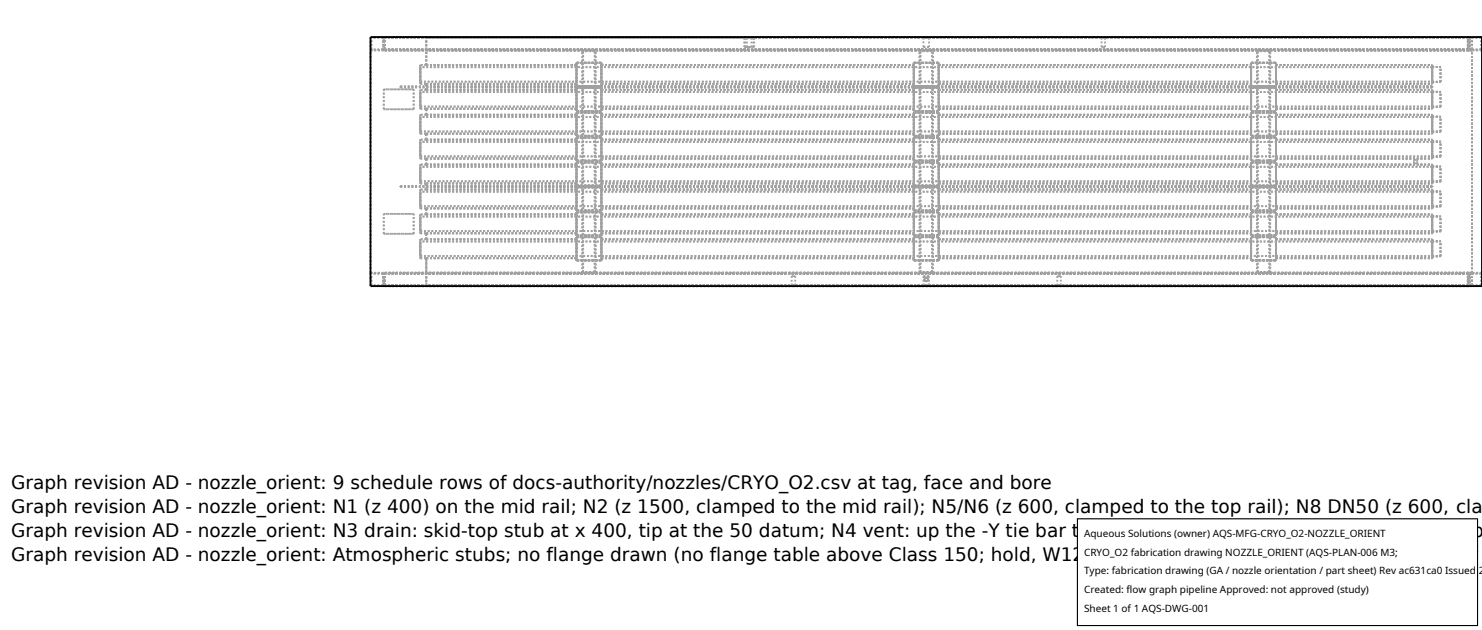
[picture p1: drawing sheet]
<svg xmlns="http://www.w3.org/2000/svg" width="212mm" height="90mm" viewBox="0 0 212 90" stroke-linecap="round" stroke-linejoin="round" font-family="sans-serif">
<defs><g id="words">
<g font-size="2.6">
<text x="1.6" y="69.8">Graph revision AD - nozzle_orient: 9 schedule rows of docs-authority/nozzles/CRYO_O2.csv at tag, face and bore</text>
<text x="1.6" y="73.3">Graph revision AD - nozzle_orient: N1 (z 400) on the mid rail; N2 (z 1500, clamped to the mid rail); N5/N6 (z 600, clamped to the top rail); N8 DN50 (z 600, cla</text>
<text x="1.6" y="76.7">Graph revision AD - nozzle_orient: N3 drain: skid-top stub at x 400, tip at the 50 datum; N4 vent: up the -Y tie bar to the 600 rack top (schedule datum 2000 p</text>
<text x="1.6" y="80.2">Graph revision AD - nozzle_orient: Atmospheric stubs; no flange drawn (no flange table above Class 150; hold, W12) - per-tag positions in check.nozzles_draw</text>
</g>
<g font-size="1.4">
<text x="154.8" y="76.6">Aqueous Solutions (owner) AQS-MFG-CRYO_O2-NOZZLE_ORIENT</text>
<text x="154.8" y="79.3">CRYO_O2 fabrication drawing NOZZLE_ORIENT (AQS-PLAN-006 M3;</text>
<text x="154.8" y="82">Type: fabrication drawing (GA / nozzle orientation / part sheet) Rev ac631ca0 Issued 2</text>
<text x="154.8" y="84.7">Created: flow graph pipeline Approved: not approved (study)</text>
<text x="154.8" y="87.4">Sheet 1 of 1 AQS-DWG-001</text>
</g>
</g></defs>
<g fill="none" stroke="#a0a0a0" stroke-width=".26" stroke-dasharray=".3 .3" stroke-linecap="butt">
<path d="M52.9 7.2v-1.9M52.9 7.2h1.9M53 7.1v-1.7M54.7 7.1v-1.7M54.7 5.4h-1.7M54.7 7.1h-1.7M54.8 7.2v-1.9M54.8 5.3h-1.9M54.8 7.2h-1.9M54.8 15.6h4.3M54.8 15.6v-2.8M54.8 12.8h4.3"/>
<path d="M54.9 7.1v-1.7M54.9 5.4h154.8M54.9 7.1h154.8M57.2 12.5v-.2M59.1 15.6v-2.8M59.1 12.8h-4.3M59.1 15.6h-4.3M60 16.7v2.1M60 18.8v-2.1M60 16.4v2.7M60 19.1v-2.7M60 13.1v2.1"/>
<path d="M60 15.2v-2.1M60 12.8v2.7M60 15.5v-2.7M60 9.6v2.1M60 11.7v-2.1M60 9.3v2.7M60 12v-2.7M60 19.9v2.7M60 18.8h144.6M60 19.1h.9M60 15.2h144.6M60 15.5h.9"/>
<path d="M60 11.7h144.6M60 12h.9M60.9 9.3v-4M60.9 9.3h21.4M60.9 12h21.4M60.9 12.8v-.8M60.9 12.8h21.4M60.9 15.5h21.4M60.9 16.4v-.9M60.9 16.4h21.4M60.9 19.1h21.4M60.9 19.9v-.8"/>
<path d="M60.9 19.9h21.4M60.9 20v-.9M60.9 19.9v.1M60.9 16.4h-.9M60.9 12.8h-.9M60.9 9.3h-.9M60.9 20h21.4M60.9 19.9h-.9M60.9 9.3v-2.1M60.9 12.3v-.3M60.9 12.3h143.7M60.9 12.5h143.7"/>
<path d="M60.9 12.8v-.3M60.9 7.1v-1.7M82.3 9.3v-.3M82.3 9h3.6M82.3 12.3h3.6M82.3 12.3v-.3M82.3 12.8v-.3M82.3 12.5h3.6M82.3 15.8h3.6M82.3 15.8v-.3M82.3 16.4v-.3M82.3 16.1h3.6"/>
<path d="M82.3 19.4h3.6M82.3 19.4v-.3M82.3 19.9v-.3M82.3 19.6h3.6M82.3 19.4v-3.3M82.3 16.4v2.7M82.3 19.1v-2.7M82.3 15.8v-3.3M82.3 12.8v2.7M82.3 15.5v-2.7M82.3 12.3v-3.3M82.3 9.3v2.7"/>
<path d="M82.3 12v-2.7M82.3 20v2.6M82.3 20v-.4M83.2 7.2h1.9M83.2 7.2h-28.4M84.9 7.3h-1.6M85.1 7.2h-1.9M85.9 9.3v-.3M85.9 9.3h44.6M85.9 12h44.6M85.9 12.3v-.3M85.9 12.8v-.3"/>
<path d="M85.9 12.8h44.6M85.9 15.5h44.6M85.9 15.8v-.3M85.9 16.4v-.3M85.9 16.4h44.6M85.9 19.1h44.6M85.9 19.4v-.3M85.9 19.9v-.3M85.9 19.9h44.6M85.9 19.6h-3.6M85.9 19.4h-3.6M85.9 19.4v-3.3"/>
<path d="M85.9 16.1h-3.6M85.9 16.4v2.7M85.9 19.1v-2.7M85.9 15.8h-3.6M85.9 15.8v-3.3M85.9 12.5h-3.6M85.9 12.8v2.7M85.9 15.5v-2.7M85.9 12.3h-3.6M85.9 12.3v-3.3M85.9 9h-3.6M85.9 9.3v2.7"/>
<path d="M85.9 12v-2.7M85.9 20v2.6M85.9 20v-.4M85.9 20h44.6M106.3 5.4h.1M106.3 6.7h.1M106.3 5.4v1.3M106.4 5.4h-45.5M106.4 5.4v1.3M106.4 6.7h1.2M106.7 5.4h-45.8M106.7 6.7h.6"/>
<path d="M106.7 5.4v1.3M107.3 5.4h-.6M107.3 5.4v1.3M107.6 5.4h.1M107.6 6.7h.1M107.6 5.4v1.3M107.7 5.4h-1.4M107.7 6.7h-1.4M107.7 5.4v1.3M130.5 9.3v-.3M130.5 9h3.6M130.5 12.3h3.6"/>
<path d="M130.5 12.3v-.3M130.5 12.8v-.3M130.5 12.5h3.6M130.5 15.8h3.6M130.5 15.8v-.3M130.5 16.4v-.3M130.5 16.1h3.6M130.5 19.4h3.6M130.5 19.4v-.3M130.5 19.9v-.3M130.5 19.6h3.6M130.5 19.4v-3.3"/>
<path d="M130.5 16.4v2.7M130.5 19.1v-2.7M130.5 15.8v-3.3M130.5 12.8v2.7M130.5 15.5v-2.7M130.5 12.3v-3.3M130.5 9.3v2.7M130.5 12v-2.7M130.5 20v2.6M130.5 20v-.4M131.3 7.2h-46.2M131.3 7.2h1.9"/>
<path d="M131.9 5.4h.8M131.9 6.7h.8M131.9 6.7v-1.3M132.7 5.4h-.8M132.7 6.7h-.8M132.7 5.4v1.3M133.1 7.3h-1.6M133.2 7.2h-1.9M134.1 9.3v-.3M134.1 9.3h44.6M134.1 12h44.6M134.1 12.3v-.3"/>
<path d="M134.1 12.8v-.3M134.1 12.8h44.6M134.1 15.5h44.6M134.1 15.8v-.3M134.1 16.4v-.3M134.1 16.4h44.6M134.1 19.1h44.6M134.1 19.4v-.3M134.1 19.9v-.3M134.1 19.9h44.6M134.1 19.6h-3.6M134.1 19.4h-3.6"/>
<path d="M134.1 19.4v-3.3M134.1 16.1h-3.6M134.1 16.4v2.7M134.1 19.1v-2.7M134.1 15.8h-3.6M134.1 15.8v-3.3M134.1 12.5h-3.6M134.1 12.8v2.7M134.1 15.5v-2.7M134.1 12.3h-3.6M134.1 12.3v-3.3M134.1 9h-3.6"/>
<path d="M134.1 9.3v2.7M134.1 12v-2.7M134.1 20v2.6M134.1 20v-.4M134.1 20h44.6M157.3 5.4h.5M157.3 6.7h.5M157.3 6.7v-1.3M157.8 5.4h-.5M157.8 6.7h-.5M157.8 5.4v1.3M178.7 9.3v-.3"/>
<path d="M178.7 9h3.5M178.7 12.3h3.5M178.7 12.3v-.3M178.7 12.8v-.3M178.7 12.5h3.5M178.7 15.8h3.5M178.7 15.8v-.3M178.7 16.4v-.3M178.7 16.1h3.5M178.7 19.4h3.5M178.7 19.4v-.3M178.7 19.9v-.3"/>
<path d="M178.7 19.6h3.5M178.7 19.4v-3.3M178.7 16.4v2.7M178.7 19.1v-2.7M178.7 15.8v-3.3M178.7 12.8v2.7M178.7 15.5v-2.7M178.7 12.3v-3.3M178.7 9.3v2.7M178.7 12v-2.7M178.7 20v2.6M178.7 20v-.4"/>
<path d="M179.5 7.2h-46.3M179.5 7.2h1.9M181.3 7.3h-1.7M181.4 7.2h-1.9M182.2 9.3v-.3M182.2 9.3h22.4M182.2 12h22.4M182.2 12.3v-.3M182.2 12.8v-.3M182.2 12.8h22.4M182.2 15.5h22.4M182.2 15.8v-.3"/>
<path d="M182.2 16.4v-.3M182.2 16.4h22.4M182.2 19.1h22.4M182.2 19.4v-.3M182.2 19.9v-.3M182.2 19.9h22.4M182.2 19.6h-3.5M182.2 19.4h-3.5M182.2 19.4v-3.3M182.2 16.1h-3.5M182.2 16.4v2.7M182.2 19.1v-2.7"/>
<path d="M182.2 15.8h-3.5M182.2 15.8v-3.3M182.2 12.5h-3.5M182.2 12.8v2.7M182.2 15.5v-2.7M182.2 12.3h-3.5M182.2 12.3v-3.3M182.2 9h-3.5M182.2 9.3v2.7M182.2 12v-2.7M182.2 20v2.6M182.2 20v-.4"/>
<path d="M182.2 20h22.4M204.6 9.6v-.3M204.6 9.6h1.1M204.6 11.7h1.1M204.6 12v-.3M204.6 13.1v-.3M204.6 13.1h1.1M204.6 15.3h1.1M204.6 15.5v-.2M204.6 16.7v-.3M204.6 16.7h1.1M204.6 18.8h1.1"/>
<path d="M204.6 19.1v-.3M204.6 19.1v-2.7M204.6 16.4v2.7M204.6 16.7v2.1M204.6 18.8v-2.1M204.6 16.7h-144.6M204.6 15.2h1.1M204.6 15.2v.1M204.6 15.5v-2.7M204.6 15.5v-.3M204.6 12.8v2.7M204.6 13.1v2.1"/>
<path d="M204.6 15.2v-2.1M204.6 13.1h-144.6M204.6 12v-2.7M204.6 9.3v2.7M204.6 9.6v2.1M204.6 11.7v-2.1M204.6 9.6h-144.6M204.6 19.9v2.7M204.6 12.5v-.2M204.6 12.5h-147.4M204.6 12.3h-147.4M205.7 11.7v-2.1"/>
<path d="M205.7 15.3v-2.2M205.7 18.8v-2.1M205.7 15.3v-.1M205.7 15.2v-2.1M209.7 7.1v-1.7M209.7 5.4h-154.8M209.7 7.1h-154.8M209.7 5.4h-102.4M209.7 5.4h-102.1M209.7 5.4v1.7M209.7 7.1h-148.8M209.8 7.2v-1.9"/>
<path d="M209.8 5.3h-155M209.8 7.2h-155M209.8 5.3v1.9M209.8 5.3h-148.9M209.8 7.2h-28.4M209.8 7.2h1.9M209.9 7.1v-1.7M209.9 5.4v1.7M210.2 7.2h-.4M210.2 7.2h-149.3M210.2 7.1h-.3M210.2 5.4h-.3"/>
<path d="M210.2 7.1v-1.7M211.5 7.1h-1.6M211.5 7.1v-1.7M211.5 5.4h-1.6M211.7 7.2v-1.9M211.7 7.2h-1.9M211.7 5.3h-1.9M52.9 39v-31.8M52.9 39h1.9M54.7 39.1h-1.7M54.8 39h-1.9M54.8 33.4h4.3"/>
<path d="M54.8 33.4v-2.9M54.8 30.5h4.3M54.9 39.1h154.8M57.2 26.7v-.1M59.1 33.4v-2.9M59.1 30.5h-4.3M59.1 33.4h-4.3M60 34.5v2.1M60 36.6v-2.1M60 34.2v2.7M60 36.9v-2.7M60 30.9v2.1"/>
<path d="M60 33v-2.1M60 30.6v2.7M60 33.3v-2.7M60 27.4v2M60 29.4v-2M60 27.1v2.7M60 29.8v-2.7M60 23.8v2.1M60 25.9v-2.1M60 23.5v2.7M60 26.2v-2.7M60 22.6v-2.7"/>
<path d="M60 20.3v2M60 22.3v-2M60 36.6h144.6M60 36.9h.9M60 33h144.6M60 33.3h.9M60 29.4h144.6M60 29.8h.9M60 25.9h144.6M60 26.2h.9M60 22.6h.9M60 22.3h144.6"/>
<path d="M60.9 22.6h21.4M60.9 23.5v-.9M60.9 23.5h21.4M60.9 26.2h21.4M60.9 27.1v-.9M60.9 27.1h21.4M60.9 29.8h21.4M60.9 30.6v-.8M60.9 30.6h21.4M60.9 33.3h21.4M60.9 34.2v-.9M60.9 34.2h21.4"/>
<path d="M60.9 36.9h21.4M60.9 34.2h-.9M60.9 30.6h-.9M60.9 29.7v.1M60.9 30.6v-.9M60.9 29.7h21.4M60.9 27.1h-.9M60.9 23.5h-.9M60.9 26.6v-.4M60.9 26.6h143.7M60.9 26.7h143.7M60.9 27.1v-.4"/>
<path d="M60.9 39v-2.1M82.3 23h3.6M82.3 23v-.4M82.3 23.5v-.3M82.3 23.2h3.6M82.3 26.5h3.6M82.3 26.5v-.3M82.3 27.1v-.4M82.3 26.7h3.6M82.3 30.1h3.6M82.3 30.1v-.3M82.3 30.6v-.3"/>
<path d="M82.3 30.3h3.6M82.3 33.6h3.6M82.3 33.6v-.3M82.3 34.2v-.3M82.3 33.9h3.6M82.3 37.2h3.6M82.3 37.2v-.3M82.3 23v-3.4M82.3 37.2v-3.3M82.3 34.2v2.7M82.3 36.9v-2.7M82.3 33.6v-3.3"/>
<path d="M82.3 30.6v2.7M82.3 33.3v-2.7M82.3 30.1v-3.4M82.3 30.1v-.4M82.3 27.1v2.6M82.3 29.8v-2.7M82.3 26.5v-3.3M82.3 23.5v2.7M82.3 26.2v-2.7M82.3 22.6v-2.7M83.2 39h-28.4M83.2 39v-31.8"/>
<path d="M83.2 39h1.9M83.3 38.8v-31.5M84.9 38.8v-31.5M84.9 38.8h-1.6M85.1 39h-1.9M85.1 39v-31.8M85.9 22.6h44.6M85.9 23v-.4M85.9 23.5v-.3M85.9 23.5h44.6M85.9 26.2h44.6M85.9 26.5v-.3"/>
<path d="M85.9 27.1v-.4M85.9 27.1h44.6M85.9 29.8h44.6M85.9 30.1v-.3M85.9 30.6v-.3M85.9 30.6h44.6M85.9 33.3h44.6M85.9 33.6v-.3M85.9 34.2v-.3M85.9 34.2h44.6M85.9 36.9h44.6M85.9 37.2v-.3"/>
<path d="M85.9 23v-3.4M85.9 23h-3.6M85.9 37.2h-3.6M85.9 37.2v-3.3M85.9 33.9h-3.6M85.9 34.2v2.7M85.9 36.9v-2.7M85.9 33.6h-3.6M85.9 33.6v-3.3M85.9 30.3h-3.6M85.9 30.6v2.7M85.9 33.3v-2.7"/>
<path d="M85.9 30.1h-3.6M85.9 30.1v-3.4M85.9 26.7h-3.6M85.9 27.1v2.6M85.9 29.7h44.6M85.9 30.1v-.4M85.9 29.8v-2.7M85.9 26.5h-3.6M85.9 26.5v-3.3M85.9 23.2h-3.6M85.9 23.5v2.7M85.9 26.2v-2.7"/>
<path d="M85.9 22.6v-2.7M113.1 39.4h.5M113.1 39.4v1.3M113.6 39.4h-.5M130.5 23h3.6M130.5 23v-.4M130.5 23.5v-.3M130.5 23.2h3.6M130.5 26.5h3.6M130.5 26.5v-.3M130.5 27.1v-.4M130.5 26.7h3.6"/>
<path d="M130.5 30.1h3.6M130.5 30.1v-.3M130.5 30.6v-.3M130.5 30.3h3.6M130.5 33.6h3.6M130.5 33.6v-.3M130.5 34.2v-.3M130.5 33.9h3.6M130.5 37.2h3.6M130.5 37.2v-.3M130.5 23v-3.4M130.5 37.2v-3.3"/>
<path d="M130.5 34.2v2.7M130.5 36.9v-2.7M130.5 33.6v-3.3M130.5 30.6v2.7M130.5 33.3v-2.7M130.5 30.1v-3.4M130.5 30.1v-.4M130.5 27.1v2.6M130.5 29.8v-2.7M130.5 26.5v-3.3M130.5 23.5v2.7M130.5 26.2v-2.7"/>
<path d="M130.5 22.6v-2.7M131.3 39h-46.2M131.3 39v-31.8M131.3 39h1.9M131.5 38.8v-31.5M131.9 39.4h.8M131.9 39.4v1.3M132 39.9l.3 .3 .2-.1v-.2v-.2h-.2h-.2l-.1 .2M132 39.9l.1-.2h.2h.2v.2v.2l-.2 .1-.3-.3M132.7 39.4h-.8M133.1 38.8v-31.5M133.1 38.8h-1.6"/>
<path d="M133.2 39h-1.9M133.2 39v-31.8M134.1 22.6h44.6M134.1 23v-.4M134.1 23.5v-.3M134.1 23.5h44.6M134.1 26.2h44.6M134.1 26.5v-.3M134.1 27.1v-.4M134.1 27.1h44.6M134.1 29.8h44.6M134.1 30.1v-.3"/>
<path d="M134.1 30.6v-.3M134.1 30.6h44.6M134.1 33.3h44.6M134.1 33.6v-.3M134.1 34.2v-.3M134.1 34.2h44.6M134.1 36.9h44.6M134.1 37.2v-.3M134.1 23v-3.4M134.1 23h-3.6M134.1 37.2h-3.6M134.1 37.2v-3.3"/>
<path d="M134.1 33.9h-3.6M134.1 34.2v2.7M134.1 36.9v-2.7M134.1 33.6h-3.6M134.1 33.6v-3.3M134.1 30.3h-3.6M134.1 30.6v2.7M134.1 33.3v-2.7M134.1 30.1h-3.6M134.1 30.1v-3.4M134.1 26.7h-3.6M134.1 27.1v2.6"/>
<path d="M134.1 29.7h44.6M134.1 30.1v-.4M134.1 29.8v-2.7M134.1 26.5h-3.6M134.1 26.5v-3.3M134.1 23.2h-3.6M134.1 23.5v2.7M134.1 26.2v-2.7M134.1 22.6v-2.7M151 39.4h.5M151 39.4v1.3M151.5 39.4h-.5"/>
<path d="M178.7 23h3.5M178.7 23v-.4M178.7 23.5v-.3M178.7 23.2h3.5M178.7 26.5h3.5M178.7 26.5v-.3M178.7 27.1v-.4M178.7 26.7h3.5M178.7 30.1h3.5M178.7 30.1v-.3M178.7 30.6v-.3M178.7 30.3h3.5"/>
<path d="M178.7 33.6h3.5M178.7 33.6v-.3M178.7 34.2v-.3M178.7 33.9h3.5M178.7 37.2h3.5M178.7 37.2v-.3M178.7 23v-3.4M178.7 37.2v-3.3M178.7 34.2v2.7M178.7 36.9v-2.7M178.7 33.6v-3.3M178.7 30.6v2.7"/>
<path d="M178.7 33.3v-2.7M178.7 30.1v-3.4M178.7 30.1v-.4M178.7 27.1v2.6M178.7 29.8v-2.7M178.7 26.5v-3.3M178.7 23.5v2.7M178.7 26.2v-2.7M178.7 22.6v-2.7M179.5 39h-46.3M179.5 39v-31.8M179.5 39h1.9"/>
<path d="M179.6 38.8v-31.5M181.3 38.8v-31.5M181.3 38.8h-1.7M181.4 39h-1.9M181.4 39v-31.8M182.2 22.6h22.4M182.2 23v-.4M182.2 23.5v-.3M182.2 23.5h22.4M182.2 26.2h22.4M182.2 26.5v-.3M182.2 27.1v-.4"/>
<path d="M182.2 27.1h22.4M182.2 29.8h22.4M182.2 30.1v-.3M182.2 30.6v-.3M182.2 30.6h22.4M182.2 33.3h22.4M182.2 33.6v-.3M182.2 34.2v-.3M182.2 34.2h22.4M182.2 36.9h22.4M182.2 37.2v-.3M182.2 23v-3.4"/>
<path d="M182.2 23h-3.5M182.2 37.2h-3.5M182.2 37.2v-3.3M182.2 33.9h-3.5M182.2 34.2v2.7M182.2 36.9v-2.7M182.2 33.6h-3.5M182.2 33.6v-3.3M182.2 30.3h-3.5M182.2 30.6v2.7M182.2 33.3v-2.7M182.2 30.1h-3.5"/>
<path d="M182.2 30.1v-3.4M182.2 26.7h-3.5M182.2 27.1v2.6M182.2 29.7h22.4M182.2 30.1v-.4M182.2 29.8v-2.7M182.2 26.5h-3.5M182.2 26.5v-3.3M182.2 23.2h-3.5M182.2 23.5v2.7M182.2 26.2v-2.7M182.2 22.6v-2.7"/>
<path d="M201.9 23.1l.3 .2h.2v-.2l-.2-.3-.2 .1-.1 .2M201.9 23.1l.3-.3 .2 .1v.2l-.2 .2h-.2l-.1-.2M204.6 20.2h1.1M204.6 22.4h1.1M204.6 22.6v-.2M204.6 23.8v-.3M204.6 23.8h1.1M204.6 25.9h1.1M204.6 26.2v-.3M204.6 27.3v-.2M204.6 27.3h1.1M204.6 29.5h1.1"/>
<path d="M204.6 29.8v-.3M204.6 30.9v-.3M204.6 30.9h1.1M204.6 33h1.1M204.6 33.3v-.3M204.6 34.4v-.2M204.6 34.4h1.1M204.6 36.6h1.1M204.6 36.9v-.3M204.6 20.2v-.3M204.6 34.4v.1M204.6 34.5h1.1"/>
<path d="M204.6 34.5v-.3M204.6 36.9v-2.7M204.6 34.2v2.7M204.6 34.5v2.1M204.6 36.6v-2.1M204.6 34.5h-144.6M204.6 33.3v-2.7M204.6 30.6v2.7M204.6 30.9v2.1M204.6 33v-2.1M204.6 30.9h-144.6M204.6 27.3v.1"/>
<path d="M204.6 27.4h1.1M204.6 27.4v-.3M204.6 29.7v-2.6M204.6 29.7v-.2M204.6 27.1v2.7M204.6 27.4v2M204.6 29.4v-2M204.6 27.4h-144.6M204.6 26.2v-2.7M204.6 23.5v2.7M204.6 23.8v2.1M204.6 25.9v-2.1"/>
<path d="M204.6 23.8h-144.6M204.6 20.3v2M204.6 22.3v-2M204.6 20.3h-144.6M204.6 22.6v-2.6M204.6 20.2v-.2M204.6 22.6v-.3M204.6 22.3v.1M204.6 22.3h1.1M204.6 26.7v-.1M204.6 26.7h-147.4M204.6 26.6h-147.4"/>
<path d="M205.7 22.4v-2.2M205.7 25.9v-2.1M205.7 29.5v-2.2M205.7 33v-2.1M205.7 36.6v-2.2M205.7 36.6v-2.1M205.7 34.4v.1M205.7 29.5v-2.1M205.7 27.3v.1M205.7 22.4v-.1M205.7 22.3v-2.1M209.7 39.1h-154.8"/>
<path d="M209.7 39.1h-148.8M209.7 39.1v1.6M209.8 39h-155M209.8 39h-28.4M209.8 39h1.9M209.8 39v1.9M209.9 39.1v1.6M210.2 39h-149.3M210.2 39h-.4M210.2 39v-31.8M210.2 39.1h-.3M211.5 39.1h-1.6"/>
<path d="M211.7 39v-31.8M211.7 39h-1.9M52.9 40.9v-1.9M53 40.7v-1.6M54.7 40.7v-1.6M54.7 40.7h-1.7M54.8 40.9v-1.9M54.8 40.9h-1.9M54.9 40.7v-1.6M54.9 40.7h154.8M60.9 40.9v-4M60.9 40.7v-1.6"/>
<path d="M113.1 40.7h.5M113.6 40.7h-.5M113.6 40.7v-1.3M131.9 40.7h.8M132.7 40.7h-.8M132.7 40.7v-1.3M151 40.7h.5M151.5 40.7h-.5M151.5 40.7v-1.3M209.7 40.7h-154.8M209.7 40.7v-1.6M209.7 40.7h-148.8"/>
<path d="M209.8 40.9v-1.9M209.8 40.9h-155M209.8 40.9h-148.9M209.9 40.7v-1.6M210.2 40.7h-.3M210.2 40.7v-1.6M211.5 40.7h-1.6M211.5 40.7v-1.6M211.7 40.9v-1.9M211.7 40.9h-1.9"/>
</g>
<path d="M52.9 5.3h158.8v35.6h-158.8z" fill="none" stroke="#000" stroke-width=".26"/>
<path d="M153.9 74.1h57.1v15.2h-57.1z" fill="#fff" stroke="#000" stroke-width=".16"/>
<use href="#words"/>
</svg>
